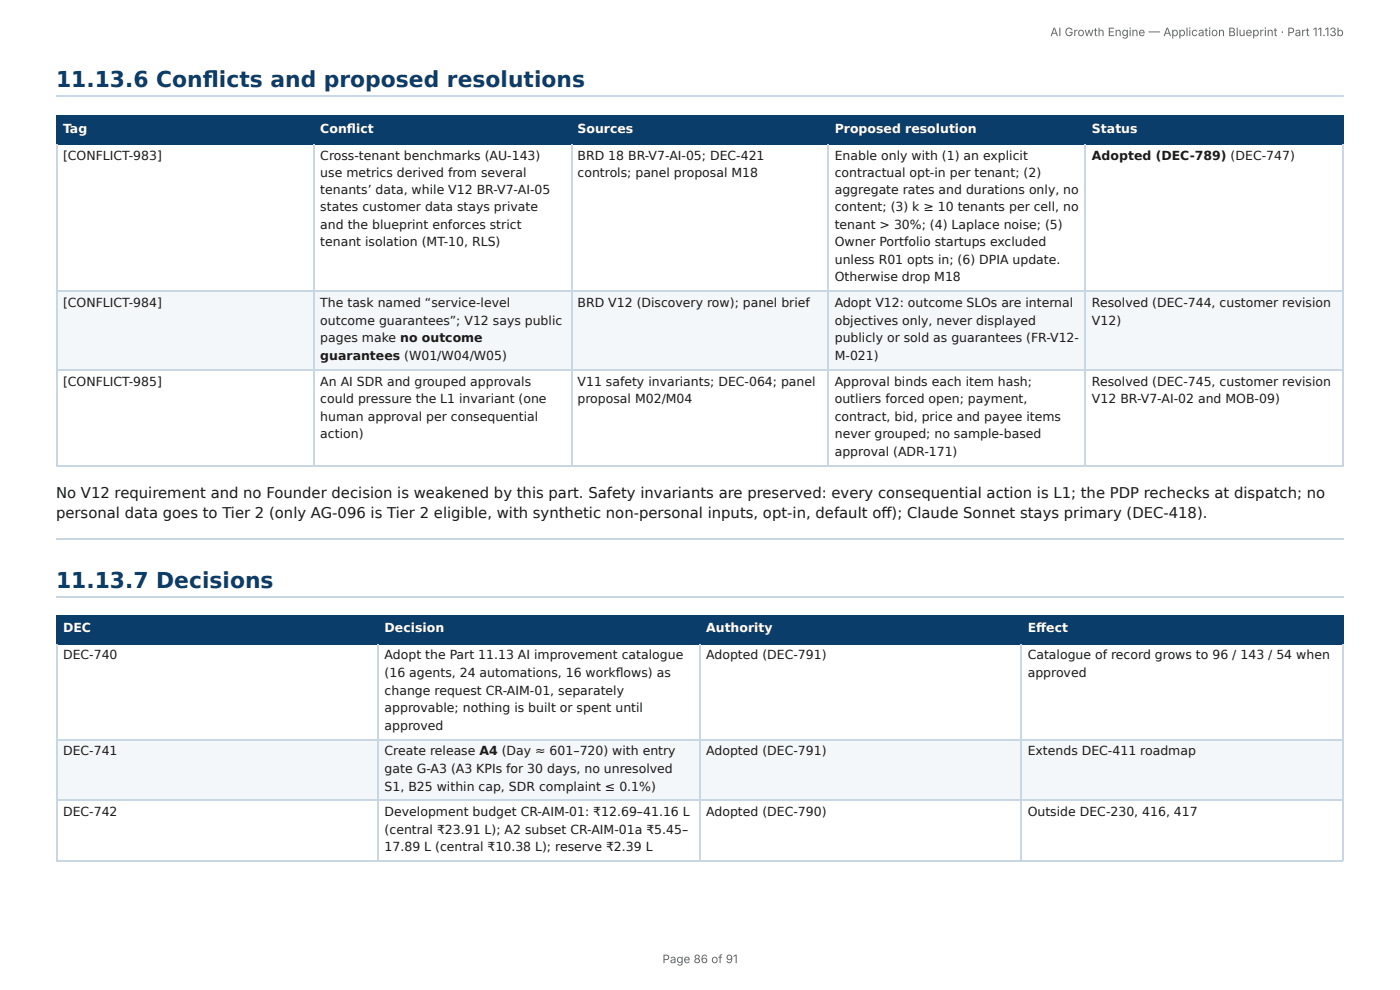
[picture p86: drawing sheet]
<svg xmlns="http://www.w3.org/2000/svg" width="297mm" height="210mm" viewBox="0 0 297 210" stroke-linecap="round" stroke-linejoin="round" font-family="sans-serif">
<defs><g id="words">
<g font-size="4.6" fill="#0b3d6b">
<text x="11.9" y="18.5">11.13.6 Confl icts and proposed resolutions</text>
<text x="11.9" y="124.9">11.13.7 Decisions</text>
</g>
<g font-size="3.1" fill="#1a1a1a">
<text x="11.9" y="105.7">No V12 requirement and no Founder decision is weakened by this part. Safety invariants are preserved: every consequential action is L1; the PDP rechecks at dispatch; no</text>
<text x="11.9" y="110">personal data goes to Tier 2 (only AG-096 is Tier 2 eligible, with synthetic non-personal inputs, opt-in, default off ); Claude Sonnet stays primary (DEC-418).</text>
</g>
<g font-size="2.6" fill="#fff">
<text x="13.4" y="28.2">Tag</text>
<text x="68" y="28.2">Confl ict</text>
<text x="122.7" y="28.2">Sources</text>
<text x="177.3" y="28.2">Proposed resolution</text>
<text x="231.9" y="28.2">Status</text>
<text x="13.4" y="134.3">DEC</text>
<text x="81.7" y="134.3">Decision</text>
<text x="150" y="134.3">Authority</text>
<text x="218.3" y="134.3">Eff ect</text>
</g>
<g font-size="2.6" fill="#1a1a1a">
<text x="13.4" y="33.9">[CONFLICT-983]</text>
<text x="68" y="33.9">Cross-tenant benchmarks (AU-143)</text>
<text x="122.7" y="33.9">BRD 18 BR-V7-AI-05; DEC-421</text>
<text x="177.3" y="33.9">Enable only with (1) an explicit</text>
<text x="231.9" y="33.9">Adopted (DEC-789) (DEC-747)</text>
<text x="68" y="37.6">use metrics derived from several</text>
<text x="68" y="41.1">tenants’ data, while V12 BR-V7-AI-05</text>
<text x="122.7" y="37.6">controls; panel proposal M18</text>
<text x="177.3" y="37.6">contractual opt-in per tenant; (2)</text>
<text x="177.3" y="41.1">aggregate rates and durations only, no</text>
<text x="68" y="44.8">states customer data stays private</text>
<text x="177.3" y="44.8">content; (3) k ≥ 10 tenants per cell, no</text>
<text x="68" y="48.6">and the blueprint enforces strict</text>
<text x="68" y="52.3">tenant isolation (MT-10, RLS)</text>
<text x="177.3" y="48.6">tenant &gt; 30%; (4) Laplace noise; (5)</text>
<text x="177.3" y="52.3">Owner Portfolio startups excluded</text>
<text x="177.3" y="56">unless R01 opts in; (6) DPIA update.</text>
<text x="177.3" y="59.7">Otherwise drop M18</text>
<text x="13.4" y="65.2">[CONFLICT-984]</text>
<text x="68" y="65.2">The task named “service-level</text>
<text x="122.7" y="65.2">BRD V12 (Discovery row); panel brief</text>
<text x="177.3" y="65.2">Adopt V12: outcome SLOs are internal</text>
<text x="231.9" y="65.2">Resolved (DEC-744, customer revision</text>
<text x="68" y="68.9">outcome guarantees”; V12 says public</text>
<text x="177.3" y="68.9">objectives only, never displayed</text>
<text x="231.9" y="68.9">V12)</text>
<text x="68" y="72.7">pages make no outcome</text>
<text x="68" y="76.4">guarantees (W01/W04/W05)</text>
<text x="177.3" y="72.7">publicly or sold as guarantees (FR-V12-</text>
<text x="177.3" y="76.4">M-021)</text>
<text x="13.4" y="81.9">[CONFLICT-985]</text>
<text x="68" y="81.9">An AI SDR and grouped approvals</text>
<text x="122.7" y="81.9">V11 safety invariants; DEC-064; panel</text>
<text x="177.3" y="81.9">Approval binds each item hash;</text>
<text x="231.9" y="81.9">Resolved (DEC-745, customer revision</text>
<text x="68" y="85.6">could pressure the L1 invariant (one</text>
<text x="68" y="89.3">human approval per consequential</text>
<text x="122.7" y="85.6">proposal M02/M04</text>
<text x="177.3" y="85.6">outliers forced open; payment,</text>
<text x="177.3" y="89.3">contract, bid, price and payee items</text>
<text x="231.9" y="85.6">V12 BR-V7-AI-02 and MOB-09)</text>
<text x="68" y="93">action)</text>
<text x="177.3" y="93">never grouped; no sample-based</text>
<text x="177.3" y="96.8">approval (ADR-171)</text>
<text x="13.4" y="140">DEC-740</text>
<text x="81.7" y="140">Adopt the Part 11.13 AI improvement catalogue</text>
<text x="81.7" y="143.8">(16 agents, 24 automations, 16 workfl ows) as</text>
<text x="150" y="140">Adopted (DEC-791)</text>
<text x="218.3" y="140">Catalogue of record grows to 96 / 143 / 54 when</text>
<text x="218.3" y="143.8">approved</text>
<text x="81.7" y="147.5">change request CR-AIM-01, separately</text>
<text x="81.7" y="151.2">approvable; nothing is built or spent until</text>
<text x="81.7" y="154.9">approved</text>
<text x="13.4" y="160.4">DEC-741</text>
<text x="81.7" y="160.4">Create release A4 (Day ≈ 601–720) with entry</text>
<text x="150" y="160.4">Adopted (DEC-791)</text>
<text x="218.3" y="160.4">Extends DEC-411 roadmap</text>
<text x="81.7" y="164.1">gate G-A3 (A3 KPIs for 30 days, no unresolved</text>
<text x="81.7" y="167.9">S1, B25 within cap, SDR complaint ≤ 0.1%)</text>
<text x="13.4" y="173.3">DEC-742</text>
<text x="81.7" y="173.3">Development budget CR-AIM-01: ₹12.69–41.16 L</text>
<text x="150" y="173.3">Adopted (DEC-790)</text>
<text x="218.3" y="173.3">Outside DEC-230, 416, 417</text>
<text x="81.7" y="177.1">(central ₹23.91 L); A2 subset CR-AIM-01a ₹5.45–</text>
<text x="81.7" y="180.8">17.89 L (central ₹10.38 L); reserve ₹2.39 L</text>
</g>
<g font-size="2.5" fill="#666">
<text x="223.1" y="7.7">AI Growth Engine — Application Blueprint · Part 11.13b</text>
<text x="140.7" y="204.5">Page 86 of 91</text>
</g>
</g></defs>
<path d="M11.9 20.3h273.4" fill="none" stroke="#c9d6e3" stroke-width=".25"/>
<g fill="#0b3d6b">
<path d="M12.2 24.4h54.4v6h-54.4z"/>
<path d="M66.6 24.4h54.7v6h-54.7z"/>
<path d="M121.3 24.4h54.7v6h-54.7z"/>
<path d="M176 24.4h54.6v6h-54.6z"/>
<path d="M230.6 24.4h54.7v6h-54.7z"/>
</g>
<g fill="#f4f7fa">
<path d="M12.2 62h54.4v16.4h-54.4z"/>
<path d="M66.6 62h54.7v16.4h-54.7z"/>
<path d="M121.3 62h54.7v16.4h-54.7z"/>
<path d="M176 62h54.6v16.4h-54.6z"/>
<path d="M230.6 62h54.7v16.4h-54.7z"/>
</g>
<path d="M11.9 24.6h273.4M11.9 30.5h273.4M12 24.4v6.3M66.7 24.4v6.3M121.4 24.4v6.3M175.8 24.4v6.3M230.5 24.4v6.3M285.2 24.4v6.3" fill="none" stroke="#0b3d6b" stroke-width=".25"/>
<path d="M12 30.7v68.3M66.7 30.7v68.3M121.4 30.7v68.3M175.8 30.7v68.3M230.5 30.7v68.3M285.2 30.7v68.3M11.9 61.9h273.4M11.9 78.5h273.4M11.9 98.9h273.4M11.9 114.6h273.4M11.9 126.7h273.4" fill="none" stroke="#c9d6e3" stroke-width=".25"/>
<g fill="#0b3d6b">
<path d="M12.2 130.8h68.1v6h-68.1z"/>
<path d="M80.3 130.8h68.3v6h-68.3z"/>
<path d="M148.6 130.8h68.4v6h-68.4z"/>
<path d="M217 130.8h68.3v6h-68.3z"/>
</g>
<g fill="#f4f7fa">
<path d="M12.2 156.9h68.1v13h-68.1z"/>
<path d="M80.3 156.9h68.3v13h-68.3z"/>
<path d="M148.6 156.9h68.4v13h-68.4z"/>
<path d="M217 156.9h68.3v13h-68.3z"/>
</g>
<path d="M11.9 130.7h273.4M11.9 136.7h273.4M12 130.6v6.2M80.4 130.6v6.2M148.7 130.6v6.2M216.8 130.6v6.2M285.2 130.6v6.2" fill="none" stroke="#0b3d6b" stroke-width=".25"/>
<path d="M12 136.8v46M80.4 136.8v46M148.7 136.8v46M216.8 136.8v46M285.2 136.8v46M11.9 157.1h273.4M11.9 170h273.4M11.9 182.9h273.4" fill="none" stroke="#c9d6e3" stroke-width=".25"/>
<use href="#words"/>
</svg>
